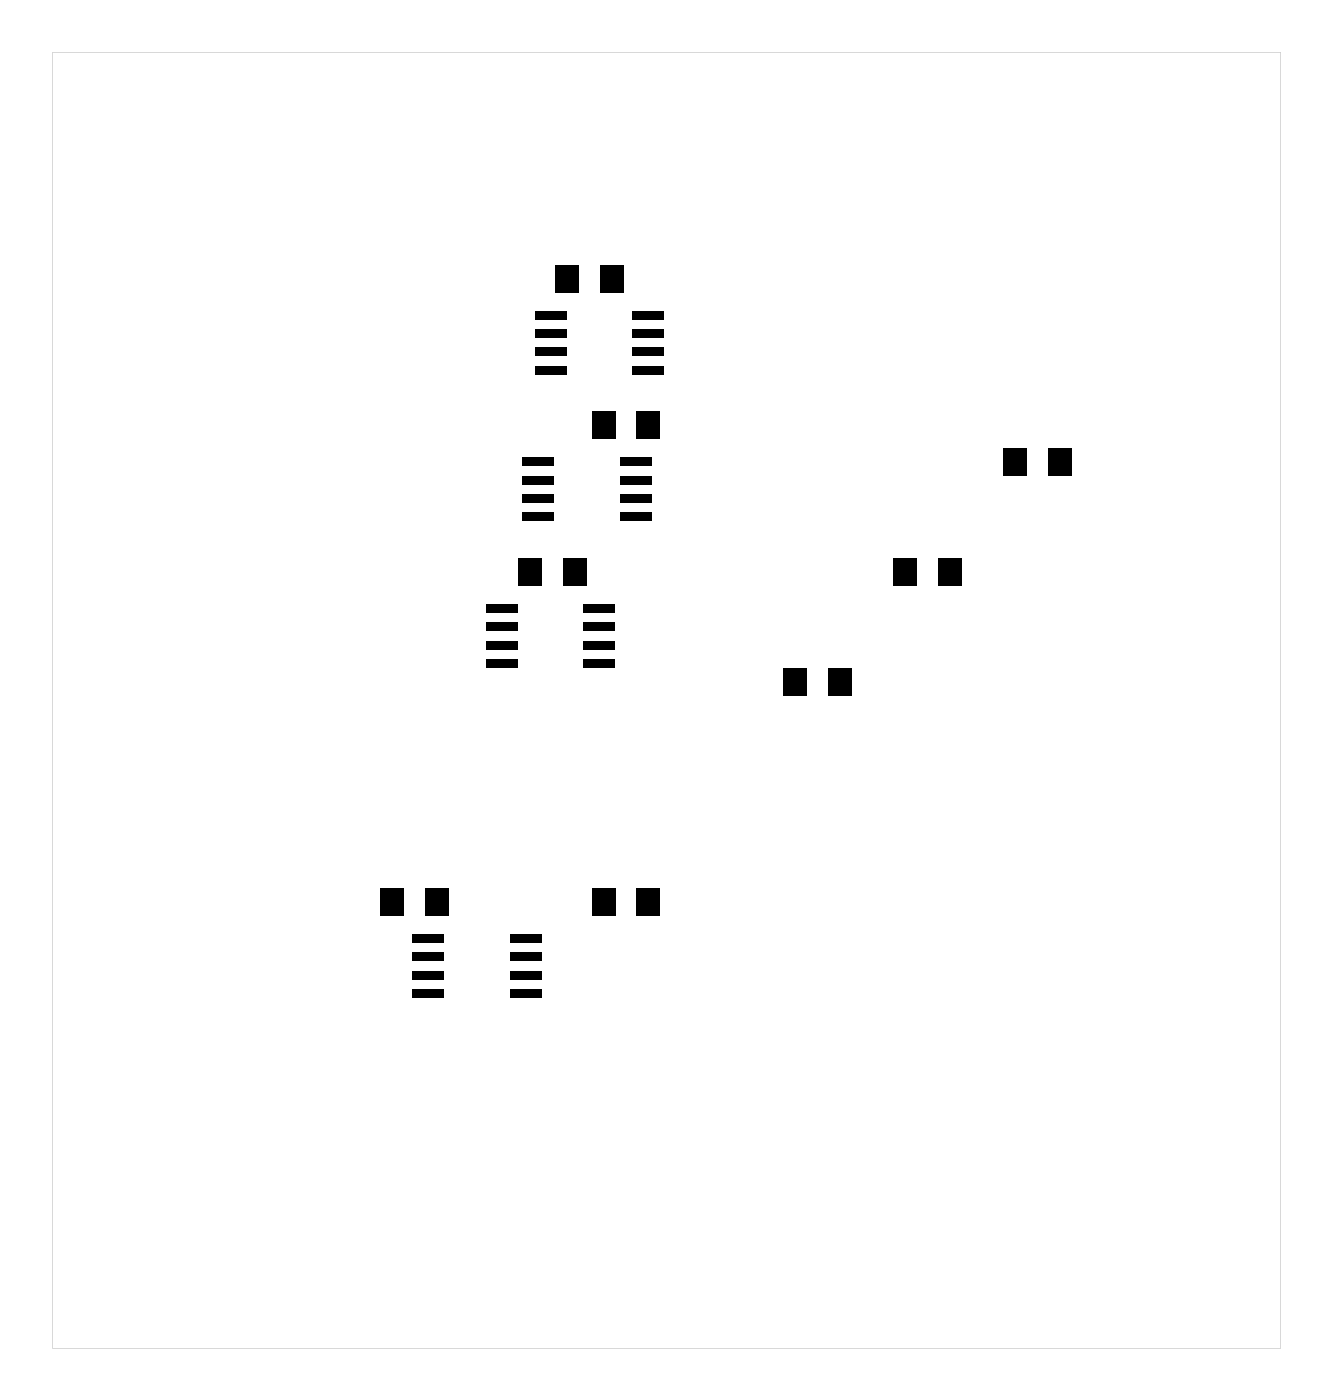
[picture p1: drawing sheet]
<svg xmlns="http://www.w3.org/2000/svg" width="92mm" height="97mm" viewBox="0 0 92 97" stroke-linecap="round" stroke-linejoin="round" font-family="sans-serif">
<g fill="#000">
<path d="M36.2 35.5h2.2v.6h-2.2zM36.2 34.2h2.2v.6h-2.2zM36.2 33h2.2v.6h-2.2zM36.2 31.7h2.2v.6h-2.2zM37.1 25.3h2.2v.7h-2.2zM37.1 24.1h2.2v.6h-2.2zM37.1 22.8h2.2v.6h-2.2zM37.1 21.5h2.2v.6h-2.2zM38.5 18.4h1.6v1.9h-1.6zM41 28.5h1.6v1.9h-1.6zM41.6 18.4h1.6v1.9h-1.6zM42.9 31.7h2.2v.6h-2.2z"/>
<path d="M42.9 33h2.2v.6h-2.2zM42.9 34.2h2.2v.6h-2.2zM42.9 35.5h2.2v.6h-2.2zM43.8 21.5h2.2v.6h-2.2zM43.8 22.8h2.2v.6h-2.2zM43.8 24.1h2.2v.6h-2.2zM43.8 25.3h2.2v.7h-2.2zM44.1 28.5h1.6v1.9h-1.6zM69.5 31.1h1.6v1.9h-1.6zM72.6 31.1h1.6v1.9h-1.6zM33.7 45.7h2.2v.6h-2.2zM33.7 44.4h2.2v.6h-2.2z"/>
<path d="M33.7 43.1h2.2v.6h-2.2zM33.7 41.9h2.2v.6h-2.2zM35.9 38.7h1.6v1.9h-1.6zM39 38.7h1.6v1.9h-1.6zM40.4 41.9h2.2v.6h-2.2zM40.4 43.1h2.2v.6h-2.2zM40.4 44.4h2.2v.6h-2.2zM40.4 45.7h2.2v.6h-2.2zM54.3 46.3h1.6v1.9h-1.6zM57.4 46.3h1.6v1.9h-1.6zM61.9 38.7h1.6v1.9h-1.6zM65 38.7h1.6v1.9h-1.6z"/>
<path d="M26.3 61.5h1.6v1.9h-1.6zM28.6 68.5h2.2v.6h-2.2zM28.6 67.3h2.2v.6h-2.2zM28.6 66h2.2v.6h-2.2zM28.6 64.7h2.2v.6h-2.2zM29.4 61.5h1.6v1.9h-1.6zM35.3 64.7h2.2v.6h-2.2zM35.3 66h2.2v.6h-2.2zM35.3 67.3h2.2v.6h-2.2zM35.3 68.5h2.2v.6h-2.2zM41 61.5h1.6v1.9h-1.6zM44.1 61.5h1.6v1.9h-1.6z"/>
<path d="M3.6 3.6v89.8h85.1v-89.8zM3.6 3.6h85.1v89.8h-85.1z"/>
</g>
</svg>
